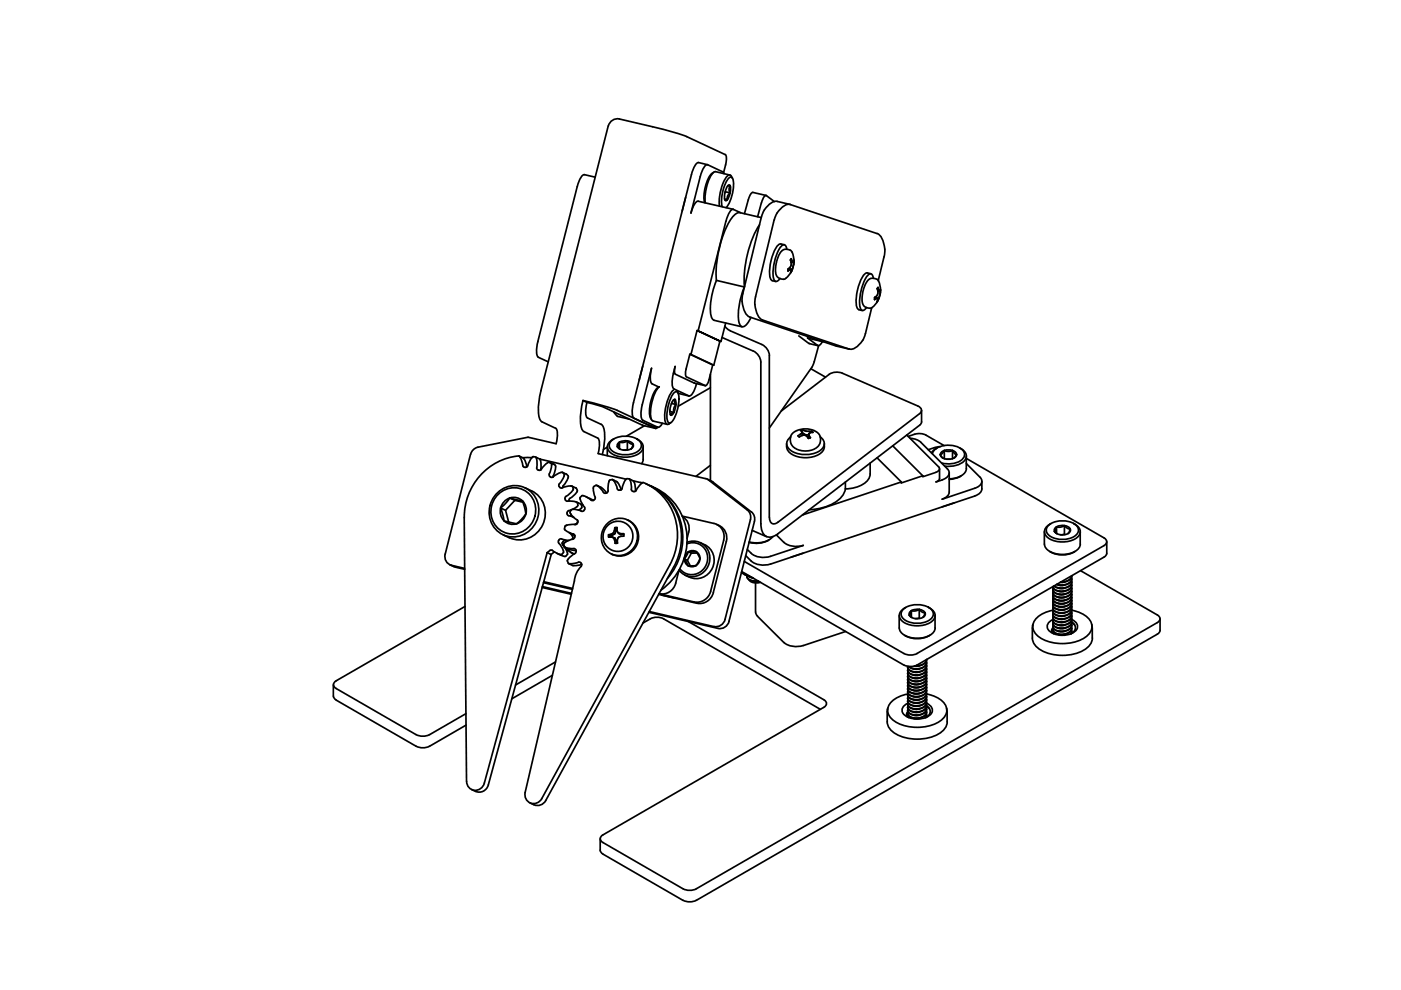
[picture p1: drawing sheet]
<svg xmlns="http://www.w3.org/2000/svg" width="297mm" height="210mm" viewBox="0 0 297 210" stroke-linecap="round" stroke-linejoin="round" font-family="sans-serif">
<!-- layer: Visible -->
<g fill="none" stroke="#000" stroke-width=".36">
<path d="M126.2 37.6l-2.3-.6a2.98 2.98 0 0 0-1.5 2.5l-8.5 33.7a3.2 3.2 0 0 0 .2 2.5l2.1 1M145.6 29l8.2 3.8a2.22 2.22 0 0 1 0 2.2l-.4 1.6M145.6 29l-5.2-1.6-9.1-2.2a2 2 0 0 0-2.3 1.5l-14.3 56.1a9.7 9.7 0 0 0-.1 6.4l3.2 1.6a3.7 3.7 0 0 1 .1 3.3M150 34.9l-1.9-.4a2.98 2.98 0 0 0-1.5 2.5l-12.5 49.2a3.2 3.2 0 0 0 .3 2.5l3.2 1.5 1.9 .4M151.3 36.5a5.2 5.2 0 0 0-1.9 3.8l-.1 1.8 .1 .9M153.2 36.4l-3.1-1.5a1.28 1.28 0 0 0-1.1 1.1l-2.5 9.2 .2-.7a2.48 2.48 0 0 1 1.3-1.8l7.4 1.7M153.2 36.4l.3 .4M154.3 39.4l.4-.2a3.4 3.4 0 0 1-.7 3.3h-.2a3.4 3.4 0 0 1 .5-3.1zM154.3 39.4h.1a.22 .22 0 0 1 .4 0 .22 .22 0 0 1-.2 .4v.6a.69 .69 0 0 1-.3 1l-.1 .4a.3 .3 0 0 1 0 .4 .3 .3 0 0 1-.4 .1h-.2M154.7 37.1l-3-.7a2.84 2.84 0 0 0-1.6 2.3l-.5 2-.1 2.3M155.3 37.8l-.5-.7a1.26 1.26 0 0 0-1.2 1.1 10.3 10.3 0 0 0-1.1 5.5M151.9 59.5l5.9 1.3"/>
<path d="M151.9 59.5a14.6 14.6 0 0 0-1.1 7.5l.3 .7 .3 .2M153.1 43.8a8.2 8.2 0 0 1 1.4-6l.5-.3a2.88 2.88 0 0 1 .4 2.9l-.6 2.2-.8 1.4M153.6 42.2l.6 .1M153.8 40.7l1 .2M157 45.1l-1.5-.7a1.28 1.28 0 0 0-1.1 1.1l-.5 1.4-5.9 23.2M161 47.7a22.8 22.8 0 0 0-3.1 13.1M161.4 46.1l-4.5-1a2.08 2.08 0 0 0-1.8 1.2 22.8 22.8 0 0 0-3.2 13.2M161.4 46l-3.9 16.3a5.4 5.4 0 0 0 1.1 4.7l18.7 6.4 2.8 .6M161.4 43l-.8 2.9M162 44.6l-.6 1.4M162.4 41.4l-2.8-.6a1.64 1.64 0 0 0-.9 1.6l-.9 2.9M162.5 41.5l1.7 1.2"/>
<path d="M162.5 41.5a1.28 1.28 0 0 0-.9 1.1l-.2 .4M163.7 59.5l.8 .2M164.1 46.6l-3.9 16.3a5.4 5.4 0 0 0 1.1 4.8l18.7 6.3a3.1 3.1 0 0 0 2.9-1.8M164.7 45.2l-.5 1.5M166.3 51.9l-.7-.2a1.67 1.67 0 0 0-1.3 1.3 10.1 10.1 0 0 0-1 6l.4 .5M166.8 52.9l-.1-.6-.2-.3-.3-.1a4.9 4.9 0 0 0-2 3.6l-.3 2.1a2.5 2.5 0 0 0 .5 2l.3 .1 .3-.2 .4-.5M167.1 57.4v.1M167.1 57v.5M167.2 56.9l.5 .2M167.5 57.2l-.4 .3M167.5 43.3l-2.7-.6a3.2 3.2 0 0 0-2.8 1.8M167.6 43.4l18.3 6.1"/>
<path d="M167.6 43.4a3 3 0 0 0-2.9 1.8M167.6 57.8h.1M167.7 57.1l.1 .2M167.7 57.1l-.2 .1M167.7 55.6v.8l-.6 .6M167.7 55.6l.4 .1M167.7 54.8l.1 .1M167.8 54.9l-.2 .2 .1 .5M167.8 57.3l-.2 .5M167.8 54.9l.1 .4M167.8 57.5l-.2 .3M167.9 53.4a1.6 1.6 0 0 0-1.7-.5 1.6 1.6 0 0 0-1.1 1.3l-.4 1.2-.3 1.5 .1 1 .2 .7a1.55 1.55 0 0 0 1.9 .4l1.1-1.3 .4-1 .2-1.1"/>
<path d="M167.9 53.4l.3 .8 .1 1.3M167.9 55.3l.2 .4 .2-.1M168.3 56l-.5 1.5M168.3 55.5l-.1 .1M168.3 55.5v-.3v.4M168.3 55.2h.1M168.3 55.6v.4M183.9 57.9l.7 .2M183.9 57.9a1.67 1.67 0 0 0-1.3 1.2 10.1 10.1 0 0 0-.9 6l.4 .5M185.2 59l-.2-.5-.2-.4-.3-.1a4.9 4.9 0 0 0-1.9 3.7l-.3 2a2.5 2.5 0 0 0 .4 2.1h.3l.4-.2 .3-.4M186 49.5a4.2 4.2 0 0 1 1.6 4.1l-1.4 5.9M186.2 59.6a1.57 1.57 0 0 0-1.6-.6 1.57 1.57 0 0 0-1.1 1.3l-.7 2.3v1.1l.2 1a1.54 1.54 0 0 0 1.9 .5 4.7 4.7 0 0 0 1.8-3.3"/>
<path d="M186.3 59.5l.2 .9 .2 1.3M143.1 77.7l-.5 2.2a3.2 3.2 0 0 0 .3 2.5M143.1 77.7l-.1 .9 .2 .7 4 1.9M146.3 75.1l4.8 2.3M146.5 75.2l4.8 2.2M147.8 70.1l5.1 2.3zM147.8 70.1l-1.3 5.1-.2-.1-.8 3.1-.2 1.3 .2 .4 4 1.9a1.33 1.33 0 0 0 .8-1.3l.8-3.1h.2l1.3-5.1M150.6 79.3v22.6M151.4 67.9l5.9 1.4M153.1 71.6l6.6 2.8a2.8 2.8 0 0 1 1.6 2.4v34.3M153.7 69.1l.4 .6 .7 .4 6.7 2.9a2.8 2.8 0 0 1 1.6 2.4M153.9 68.5l-1 3.9"/>
<path d="M157.8 60.9a12.9 12.9 0 0 0-1 7.9l.6 .5a1.82 1.82 0 0 0 1.4-1.2l.4-.8M163.1 75.4v34.3M169.4 71.2l2.1 1.6M171.5 72.8h.1M171.6 72.8l1.8 .5M171.9 78.2l3.1 1.8M172.6 76.7l-.5 1.2-9 12.9M173.6 73.3l-1 3.4M174.4 72.4l-.6 .8h-.5M174.6 72.5l-3.4-.9 2.1 1.6M182.1 65.7l.7 .1M184.8 65.3l-1.3 5.4-.6 1.5"/>
<path d="M185.5 63l.6 .2M185.5 63h.1M185.8 63.3l-.3 .2M185.8 62.8a.48 .48 0 0 0-.3 .7M185.9 64h.1M186 63.2l-.1 .8M186 63.2l-.1 .1M186.1 61.7v.1M186.1 61.8h.4M186.1 61.8l-.2 1M186.2 60.9l-.2 .3 .1 .5M186.2 60.9v.1"/>
<path d="M186.2 61l.1 .4M186.3 63.2l-.4 .8M186.3 61.5l.3 .3M186.5 62.8l-.2 .4M186.6 62.2l-.2 .6M186.7 61.8l-.1 .1M186.7 61.4l-.1 .3M186.7 61.4h.1M186.7 61.4v.4M186.7 61.9l-.1 .3M99.8 96.3l-5.4 21.2a1.9 1.9 0 0 0 1.3 2.4l2.8 .6M110.1 96.7l1 .6"/>
<path d="M111.1 97.3l.6 1.7M111.5 99.1l-.6-.2-.3-1.3-.5-.9a12.6 12.6 0 0 0-11.7 13l.5 56M112.8 97h-1.9M113.1 96.8l-.8 .9-.5 1.2-.3 .2M113.1 96.8l.5 .1M113.6 96.9l.3 1.1-.1 1.4 .2 .2M113.6 96.9l.8 .4M114.4 97.3h.1M114.4 97.3l.2 .3M114.4 97.3l18.3 4.3M114.6 97.6l.1 2M114.7 99.5l-.3 .2-.3-.1"/>
<path d="M116.1 98.1l-1.3 1.4M116.4 98l-.3 .1M116.4 98l1.2 .5 .2 .2v.3M116.5 98l.4 .2M116.9 98.2v.4M117 98.6l-.6 2.1 .3 .5M117.8 99l-.5 2.1M117.9 94.1l-5.9-1.4-10.7 2.1a2.05 2.05 0 0 0-1.5 1.5M123.6 84.9l4.5 1.5M123.6 84.9l4 1 3.3 1.1M123.6 84.9a9.6 9.6 0 0 0-.1 6.4l.3 .2M123.8 91.5l2.9 1.4"/>
<path d="M124.4 85.3l-.1 .8a3.2 3.2 0 0 0 .3 2.5l2.8 1.4a2.47 2.47 0 0 1 .8 2.1l-.1 2-.4 2.3M126.7 92.9a3.8 3.8 0 0 1 .1 3.3M126.8 96.2l22.8 5.3M128.1 86.4l8.2 3.8 2.7 .6M128.8 94.8v1.8M128.8 94.8l-.9 .5M129.7 93.4a4.7 4.7 0 0 1 6.1 .4 1.69 1.69 0 0 1-1.4 2.3 4.6 4.6 0 0 1-5.1-1 1.29 1.29 0 0 1 .4-1.7zM129.9 93.2a1.64 1.64 0 0 0-1.1 1.5 1.64 1.64 0 0 0 1.1 1.6 5.7 5.7 0 0 0 5.9-.4 1.57 1.57 0 0 0-.5-2.7M130.1 87.3l.8 1 2.3 .5M130.2 93.1l-.3 .1M130.9 87l8.1 3.8M131.1 93.9a2.34 2.34 0 0 1 3.1 .3 1.08 1.08 0 0 1-1.2 1.2h-.9a.99 .99 0 0 1-1-.4 .99 .99 0 0 1 0-1.1z"/>
<path d="M131.3 93.7v1.4M133 93.5v1.8M133.1 95.4h-.8M133.8 95.2l.3-.5a.27 .27 0 0 0 .1-.3 .27 .27 0 0 0-.3-.2l-.5-.3a.5 .5 0 0 0-.4-.4 .5 .5 0 0 0-.5 .2l-.6 .1a.54 .54 0 0 0-.6 .1 .54 .54 0 0 0-.2 .5l-.1 .2a.23 .23 0 0 0-.1 .2 .23 .23 0 0 0 .3 .2l.2 .2M135 93.1l.3 .1M136.4 94.8v2.6M136.4 97.4l-.4 .9M136.6 90.3l-3.8 2.2M138.1 89a5.5 5.5 0 0 1 0-4.4l.7-1.7 1-.9a8.9 8.9 0 0 0-1.7 6.8l.4 .5 3 .7M139.4 90.6l-.4 .2M139.7 82.1l-1.4-.7a3.8 3.8 0 0 1-.2-3.3l-2.1 8.5a3.2 3.2 0 0 0 .3 2.5l3.1 1.5M140.4 89.7a1.04 1.04 0 0 1-.9 .9"/>
<path d="M142 87.2l.9 .2M142.3 89.6l-.4 .3M142.4 85.5l.9 .3M142.8 82.7a8.7 8.7 0 0 0-1.7 7l.5 .3 .3-.1M142.9 82.5l3.1 1.4M143 83.2l.6-.1a5.3 5.3 0 0 1-.1 4.3l-.3 .7a2.64 2.64 0 0 1-1.2 1.6l-.2-.1a5.3 5.3 0 0 1 .1-4.3l.5-1.2zM143.1 84.7l-.3 .1M143.1 84.7l-.1 .3 .1 .4a.49 .49 0 0 1-.1 .8l-.2 .7a.73 .73 0 0 1-.5 .9l-.1 .2-.1-.1M143.1 84.7a1.41 1.41 0 0 0-.9 1.4l-.2 1.2 .2 .7a.67 .67 0 0 0 .7-.6M143.1 84.7a3.2 3.2 0 0 1-.2 2.7M143.6 83.1l.1 .2M143.8 83.4l2.3 .6"/>
<path d="M147.2 81.2h.1M147.2 81.2l2.4 .6M147.7 81.4l-.3 .8a3 3 0 0 1-1.1 1.7h-.2M147.7 81.3l-.1 .1M150.6 98.7l-3 2.3M150.6 82.2l-6.8 3.9M165.6 87.2l10.2-7.8a3.1 3.1 0 0 1 2.8-.3l16 7a.93 .93 0 0 1 .7 1.3l-.3 .3M166.8 94.1v.6M167.6 92.6a1.71 1.71 0 0 0-.8 1.8 1.71 1.71 0 0 0 1.3 1.4 5.7 5.7 0 0 0 6.4-.8 1.57 1.57 0 0 0-.6-2.4M168.9 91.3l-.7 .4-.5 .6-.1 .8 .1 .9 .4 .6 .5 .5 .9 .4 1.1 .1 1.1-.1 .9-.3 .8-.5 .4-.6 .2-1.1-.2-.7-.5-.6-.7-.4M169.7 91.3l.3 .2a.39 .39 0 0 1-.3 .6l-.5 .3M169.7 91.3h.1"/>
<path d="M169.7 91.3l.4-.2 .9 .3h1.1M170 92.4l-.5 .2-.3-.2M170.1 92.3l-.2 .1M170.1 91.7v.6M170.1 91.7a1.36 1.36 0 0 0 1.3 .5M170.1 91.7h.1M170.5 92.3l.5 .2M170.5 92.2l-.4 .1M171 92.5l.1 .1M171.1 92.5l.3 .4M171.5 92l-.1 .9 .4-.1M171.5 92l.3 .8"/>
<path d="M171.5 91.9v.1M171.9 91.7l-.3 .2M172.1 91.4l.3 .3M172.4 91.7h-.5M172.6 91.3a4.7 4.7 0 0 0-3.6 0M174.8 94.1a2.27 2.27 0 0 1-1.8 2.5 5.7 5.7 0 0 1-5.9-1l-.3-.9M184.5 98.2v2.3a3.3 3.3 0 0 1-2.6 2.7l-2.7 .5M185.9 97.1l5.2 5.1v.2l4.5-1.5v.2l2.8-.9M189.3 94.5l6.3 6.4M192.3 92.2l6.7 6.8a.6 .6 0 0 1-.2 1l-.3 .1M192.6 92.5a4 4 0 0 1 3.7-.2l3.9 2.2M193 92.9l1 .2 .9 .4 6 5.9a1.22 1.22 0 0 1-.5 2.1l-1.9 .7a.91 .91 0 0 0 .7-.8v-2"/>
<path d="M195 90.2l-30.1 23a2.1 2.1 0 0 1-3 .1l-.5-1.3-.1-1M195 87.7l-30.1 23a1.06 1.06 0 0 1-1.3 .2 1.06 1.06 0 0 1-.5-1.2M195.4 87v2.5l-.4 .6M197.7 96.2a3 3 0 0 1 3.3-1.8 3.3 3.3 0 0 1 3.5 1.8 2.07 2.07 0 0 1-1.9 1.9l-1.7 .3-1.2-.2M198.6 95l-1.1 1M199.3 94.7l-2.5 .6M199.3 96.4l.6 .7M199.3 96.4l.6-.4a.46 .46 0 0 1 .3-.4 .46 .46 0 0 1 .5 .1h.7a.65 .65 0 0 1 1 .5l.1 .1a.26 .26 0 0 1 .3 .2 .26 .26 0 0 1-.2 .3l-.4 .3M199.4 96.4a1.92 1.92 0 0 0 2.6 .8M200.2 95.5v1.8M200.7 97.4h.8M202 95.5v1.8"/>
<path d="M202 95.5a2.27 2.27 0 0 0-2.6 .6v.3M202 95.5a.87 .87 0 0 1 .8 .9 .87 .87 0 0 1-.8 .8M203.5 95l.3 .2M203.8 95.1a1.67 1.67 0 0 1 1.1 1.7 1.67 1.67 0 0 1-1.3 1.6l-1.9 .5-1.4-.1M204.9 98.3l2.9 2.9a1.22 1.22 0 0 1-.5 2l-7.5 2.6a1.93 1.93 0 0 0 1.5-1.5M204.9 97.2l29.2 16.8a.86 .86 0 0 1 .5 .9 .86 .86 0 0 1-.5 .8M204.9 96.7v2.6M204.9 99.3a2.83 2.83 0 0 1-2.8 2.2h-.8M95.4 119.8l.8 .3M105.5 105a4.7 4.7 0 0 1 6.5-.5 4.7 4.7 0 0 1 .7 6.5 4.7 4.7 0 0 1-6.7 1.4 4.7 4.7 0 0 1-1.1-6.8zM105.7 104.3a5.2 5.2 0 0 1 6.9 0 5.2 5.2 0 0 1 .8 6.9 5.2 5.2 0 0 1-7.4 1.8 5.2 5.2 0 0 1-1.4-7.4zM106.1 107.7l1.1 .5"/>
<path d="M106.9 106.4a2.79 2.79 0 0 1 4.3 .3 2.79 2.79 0 0 1-1.2 4.2 2.76 2.76 0 0 1-3.5-.9 2.76 2.76 0 0 1 .4-3.6zM108.1 105.6l2.7 .6M108.1 105.6l-1.6 1.8a.63 .63 0 0 0-.1 1.1l.3 1.2a.76 .76 0 0 0 1 .9l1 .3a1.09 1.09 0 0 0 1.6-.5l.6-.7a1.8 1.8 0 0 0 .3-2.2l-.4-1.3M108.1 105.6l1.1 .5M110.9 106.5l-1.7-.4-2 2.1 .6 2.5M111.3 103.4a5.6 5.6 0 0 1 4.3 5.3 5.5 5.5 0 0 1-7.6 5.3l-1.4-.6M116.9 117.6l-.9-.4-13.3 48.9a1.9 1.9 0 0 1-2.1 1.5 1.9 1.9 0 0 1-1.7-1.9M116.9 117.6l-13.4 48.8a1.98 1.98 0 0 1-2.7 1.4M117.1 116.7l.9 .6 .9 .3 .6-.4M117.1 116.7l-.3-.1-.8 .6M117.3 101.1h-.6M117.6 117l-.7 .5"/>
<path d="M118 117.3l.9 .4M118.5 115.2l1 1.6M118.5 103.1l.5 .4 1.3-.4 .8-.1 .2 .2M118.9 117.7l.7 .3M119.2 115.1l.3 .6M119.2 100.1l.9 .5M119.3 100.2l-1.1 .3-.9 .6M119.3 100.2l.4 .4-.1 .3M119.4 116.8v.4M119.5 115.9l.3 .2M119.6 100.9l-1.1 1.9v.3M119.7 116l1.3 .6 1.1 .1"/>
<path d="M119.7 112.1l.2 .3M119.7 116l.6 1.2M119.7 115.1l-.2 .2 .1 .5M119.8 116.1l1.1 .9 .8 .5M119.8 116.1l2.1 .2 .2 .3M119.9 106l.4 .3M119.9 112.4l1.7 .8M120.1 100.6l.4 .4-.1 .3M120.2 114.8a.62 .62 0 0 0-.9 .1 .62 .62 0 0 0 .3 .9M120.2 111.4h-.2M120.2 108.7v.2M120.2 108.9a1.07 1.07 0 0 0 1.2 .7l.2 .1"/>
<path d="M120.3 106.3h1.1l.8 .2 .2 .1 .1 .5M120.3 117.2v.4M120.3 118.9l.2 .5M120.3 117.5l-.4 .5h-.3M120.5 101.3l-1.2 2.1M120.5 119.4l.1 .1h1l1.3-.3 .4 .4M120.6 119.5l.9 .4 1.8-.2M120.6 108.3l-.4 .4M120.6 114.6l-1.6-.3a.6 .6 0 0 0-.5 .8M120.7 112.9l.6 .7M120.7 113l.9 .3M121.1 109.1v.2"/>
<path d="M121.1 109.3v.2M121.1 109.1h.1M121.1 108.1l-.3 .6 .6 .8 1.1 .8-.1 .6M121.2 103.1l1 .4M121.3 113.6l.2 .4M121.4 103.1l.2 .5M121.4 108l1.9 .4M121.5 108l-.9 .3M121.5 114l-.2 .4M121.5 114.3l-1.8 .7M121.5 103.6v.2l-.6 .7-1 .9v.6M121.6 113.2l.3 .4"/>
<path d="M121.6 109.7h.1M121.8 113.4l-.2-.1 .3 .3M121.9 113.6l-.1 .5-.3 .2M122.1 116.6l.1 .2M122.1 116.9v.3l-1.1 .8-.6 .6-.1 .3M122.2 103.5l.2 .5M122.3 106.5l1 .6M122.4 104l-.6 .9-1.1 .9v.4M122.4 110.9l-.2 .3h-1.4l-.9 .3-.2 .6M122.5 110.4l-.2 .6-.5 .2M122.5 107.2l-.2 .3-.9 .5M123.3 108.4h.1"/>
<path d="M123.3 119.6v.3l-1.1 1.6-.4 1.7M123.4 105.1l.7 .1 1.2 .9a.61 .61 0 0 0 .9-.7M123.4 107.5l-.7 .7M123.4 105.1l-.5 .5 .4 1 .6 .9M123.5 107h-.2l.1 .5M123.9 107.5a.61 .61 0 0 1-.6 .9M124.2 105.3l.9 .4M125.1 105.7l.7 .4M125.9 103.2v1.1l.3 1.1M125.9 103.1l.5-.2 .2 .1 .7 .5 .6 .9a.58 .58 0 0 0 .6 .1 .58 .58 0 0 0 .4-.5M126.5 102.9l1.3 .7 .8 .9M128.8 111a3.8 3.8 0 0 1 5.5 .2 3.8 3.8 0 0 1-.4 5.5 3.8 3.8 0 0 1-5.5-.2 3.8 3.8 0 0 1 .4-5.5z"/>
<path d="M129.3 113.6v.3M129.3 113.5l-.1 .1M129.3 101.8l-.2 .2-.2 .9v1.2M129.5 113.3l-.4 .1-.1 .2 .1 .3h.4M129.5 113.8l.5 .2M129.6 113.8l.3 .1M129.6 117.5l.3 .1M129.8 101.7l.7 .8 .5 1.3 .5 .1M129.8 101.7l-.5 .1M129.9 113.5h-.6M129.9 113.9l.5 .2 .2 .5M129.9 101.7l.9 .4 .5 .8 .4 1"/>
<path d="M130 114l.3 .5 .1 .7M130.3 113.3l-.4 .2M130.3 111.9a1.33 1.33 0 0 1-.8 1.4M130.4 111.9h.4M130.4 111.9h-.1M130.4 115.2h.1M130.4 113.1l-.1 .1M130.6 112.5l-.2 .6M130.6 112v.6M130.6 114.6l.1 .6M130.8 112.5a.83 .83 0 0 0 .8 .6l.6 .1v.5h-.5M130.8 112h-.2"/>
<path d="M130.8 111.9v.6M130.9 114.5v.7h-.4M131 112.9l.2 .2M131.2 113.9l-.3 .5M131.2 113.1l.1 .1M131.3 113.2l.9 .1M131.6 113.7l-.4 .2M131.9 103.6l-.4 .3M132.9 101.5l-.7 .9-.3 1.2M132.9 101.5h.5M133 110.2l.2 .1M133.3 110.3a4 4 0 0 1 1.7 5.3 4 4 0 0 1-5.1 2"/>
<path d="M133.4 101.6l.3 .6 .2 1.5a.56 .56 0 0 0 .4 .5 .56 .56 0 0 0 .6-.2l.6-1 .9-.7M133.5 101.6l.9 .5 .3 .9v1.2M134.3 102l1.8 .4M134.7 104.1v.1M136.4 102.3a12.3 12.3 0 0 1 5.6 17.5l-27.1 49.5a1.88 1.88 0 0 1-2.4 1 1.88 1.88 0 0 1-1.1-2.3l10.4-44.8M136.9 102.5l.8 .4M137.7 102.9a12.3 12.3 0 0 1 5.2 17.3l-27.2 49.5M137.9 103a12.5 12.5 0 0 1 3.6 19.6M138 103.1l.9 .4M138.9 103.5a12.6 12.6 0 0 1 2.1 20.9l-.8 .7M144.6 109.4l6.8 1.6a2.85 2.85 0 0 1 2 3.5l-2.7 10.9M144.7 109.5a2.89 2.89 0 0 1 1.3 3.3l-.3 1.4"/>
<path d="M145.1 118.5l.6 .3M145.2 118.1a1.62 1.62 0 0 0 .5 1.7 1.62 1.62 0 0 0 1.9 .1M145.2 118a1.64 1.64 0 0 1 1.8-1.2 1.64 1.64 0 0 1 1.4 1.6M145.6 115.3a3.3 3.3 0 0 1 4.4 2.4 3.3 3.3 0 0 1-2.9 4.1 3.1 3.1 0 0 1-3-1.2M145.7 115a3.7 3.7 0 0 1 4.5 1.9 3.7 3.7 0 0 1-1.4 4.7 3.5 3.5 0 0 1-4.8-.7l-.7 2.7M145.9 117l.7 .3M147.8 117.3h-1.2l-.9 1.5 .7 1.2M148.4 118.4l-.8 1.5M148.4 118.4l-.5-.9a.95 .95 0 0 0-1.3-.5h-.1a.6 .6 0 0 0-.8 .6l-.2 .4a.56 .56 0 0 0-.4 .5 .56 .56 0 0 0 .3 .5l.3 .6a.76 .76 0 0 0 1.1 .4l.8-.1M148.4 118.4l-.3 1-.5 .5M148.5 115.1a3.8 3.8 0 0 1 2.7 4.9 3.8 3.8 0 0 1-5 2.4M149.6 101.5l.7 .3 8.1 6.3a1.9 1.9 0 0 1 .7 2.1l-5.4 21.2a1.98 1.98 0 0 1-2.3 1.4l-13.7-3.1"/>
<path d="M150 101.6l1.2 .6 8.1 6.3M151.9 111.2a2.96 2.96 0 0 1 2.1 3.6l-2.8 10.8M157.8 119l33.8 19.6 1.5 .3 1.4-.3M158.1 117.8l1.2 1.2M159.3 119a4.3 4.3 0 0 0 4.1 .6M159.3 108.5a1.94 1.94 0 0 1 .7 2l-5.4 21.2a1.97 1.97 0 0 1-2.4 1.5l-14.6-3.4M159.5 112.5l3 1.3M163 114.5a5.2 5.2 0 0 1-4.2 .5M163.9 113.8a5.1 5.1 0 0 1-5.1 1.1M164.6 113.4a5.1 5.1 0 0 0 3.8 2.4l1.9-.2M170.3 115.6l-6.9 2.4a4.3 4.3 0 0 1-5-1.5M170.3 109.1l-.1 .1"/>
<path d="M179.2 102.2v1.5M179.2 103.6a5.1 5.1 0 0 1-3.3 3.5 12.6 12.6 0 0 1-4.4 1M191.1 102.2l-20.8 6.9M201.3 100.3v4M203.8 100.9l-1.1 .5-1.4 .2M208.2 102v1.7a1.75 1.75 0 0 1-1.5 1.5l-43.3 14.4M221.4 112.7v2.7M221.4 115.4a2.9 2.9 0 0 0 3 2.1 4.6 4.6 0 0 0 4.5-1.6l.1-.5M222.3 111.4a4.7 4.7 0 0 1 6.2 .4 1.69 1.69 0 0 1-1.5 2.3 4.6 4.6 0 0 1-5-1.1 1.29 1.29 0 0 1 .3-1.6zM222.5 116.9l.3 .2M222.6 111.2a1.64 1.64 0 0 0-1.1 1.5 1.64 1.64 0 0 0 1.1 1.6 5.7 5.7 0 0 0 5.9-.4 1.57 1.57 0 0 0-.6-2.7M222.8 111l-.3 .2"/>
<path d="M223.7 111.9a2.34 2.34 0 0 1 3.2 .2 1.08 1.08 0 0 1-1.2 1.3h-.9a.99 .99 0 0 1-1-.4 .99 .99 0 0 1-.1-1.1zM224 111.7v1.4M225.7 111.5v1.8M225.8 113.4h-.9M226.4 113.1l.4-.5a.29 .29 0 0 0 .1-.4 .29 .29 0 0 0-.4-.1l-.4-.3a.52 .52 0 0 0-.9-.1l-.7 .1a.41 .41 0 0 0-.4-.1 .41 .41 0 0 0-.2 .5l-.2 .3a.25 .25 0 0 0-.1 .3 .25 .25 0 0 0 .2 .2l.3 .2M227.6 111l.3 .2M227.9 116.9a5.2 5.2 0 0 1-5.1 .2M229 112.7v2.7M234.1 115.7l-39.7 22.8M234.7 114.9l-.1 2.6-.5 .6-39.7 22.9M96.2 120.1l2.3 .6M98.6 128.6l-27.3 15.7a.86 .86 0 0 0-.6 .9 .86 .86 0 0 0 .6 .8l16.9 9.8 .9 .3h1.1l.9-.3 7.7-4.5"/>
<path d="M115 124.6l6.1 1.4M115 124.4l6.2 1.4M115.2 123.5l6.1 1.5M115.3 123.3l6.1 1.5M139.7 126l3.4 .8M140.7 131.2l33.2 19.2M140.7 131.2l-1.4-.3a4.7 4.7 0 0 0-3 1.2M143.3 123.6a3 3 0 0 1-3.5 2.3M145.2 122l1 .4M145.9 131.8l28.8 16.5a.86 .86 0 0 1 .5 .9 .86 .86 0 0 1-.5 .8l-46.9 27M150.7 125.4a3 3 0 0 1-3.5 2.2l-7.5-1.7M151.3 125.6a3 3 0 0 1-3.6 2.3l-7.4-1.7"/>
<path d="M157.2 121.4l.9 .5v-.3M157.2 121.2l34.4 19.8 1.5 .3 1.4-.3M158.1 121.9l.8 .2M158.4 122.2a1.77 1.77 0 0 0 2.3 1h.1M158.4 122a1.43 1.43 0 0 0 1.8 1.2l.5-.1M158.6 122l.3 .3 .8 .3M158.6 122.1l.9 .3M158.8 122.9l.3 .4 .6 .2h1.5M159.5 123.2h1.3M159.5 122.5l.2 .1M160.2 123.6v6.2M160.2 129.8l.4 .9 5.6 5.5a4.3 4.3 0 0 0 4.1 .7l9-3"/>
<path d="M190.6 130.5l.1 2.6a2.9 2.9 0 0 0 2.9 2.2 4.6 4.6 0 0 0 4.6-1.7l.1-.5M191.6 129.1a4.7 4.7 0 0 1 6.1 .4 1.69 1.69 0 0 1-1.4 2.4 4.6 4.6 0 0 1-5.1-1.1 1.29 1.29 0 0 1 .4-1.7zM191.8 134.7a5.4 5.4 0 0 0 5.3 0M192 128.8a1.7 1.7 0 0 0-1.3 1.5 1.7 1.7 0 0 0 1.1 1.7 5.7 5.7 0 0 0 5.9-.4 1.57 1.57 0 0 0-.5-2.7M192.8 130.4l.5 .5M192.8 130.4l.3-.4a.39 .39 0 0 1 .1-.5 .39 .39 0 0 1 .5 .1l.7-.1a.53 .53 0 0 1 .9 .1l.4 .3a.31 .31 0 0 1 .4 .1 .31 .31 0 0 1-.1 .4l-.3 .5M192.8 130.4a2.32 2.32 0 0 0 2.9 .5M193.2 129.5v1.4M193.2 129.5a.76 .76 0 0 0-.4 .9M194.9 129.2v1.9M194.9 129.2h-.9l-.8 .3M194.9 129.2a.99 .99 0 0 1 1 .4 .99 .99 0 0 1 .1 1.1l-.3 .2"/>
<path d="M195 131.1l-.8 .1M196.9 128.8l.2 .1M198.2 130.5v2.7M219 132.4l-.1 .7a4.8 4.8 0 0 0 .9 4 9.2 9.2 0 0 0 10.9 0l.8-1.2 .1-.6M223.2 132.2l.2 .5 .4 .3 1.5 .3 1.5-.5 .3-.4 .1-.5 .6 .6 .2 .7-.3 .7-.6 .4M223.3 133.1l-.3 .7 .4 .6M223.3 129.4a5.3 5.3 0 0 0-4.3 2.8 2.87 2.87 0 0 0 1.8 3.2 9.6 9.6 0 0 0 9.5-.4 2.5 2.5 0 0 0 .1-4.3 7.1 7.1 0 0 0-3.2-1.3M223.3 131.3a1.52 1.52 0 0 0-1.3 1.6 1.52 1.52 0 0 0 1.4 1.4 4.5 4.5 0 0 0 4.9-.9 1.49 1.49 0 0 0-1.1-2.1M223.3 133.9l-.1 .2M224.4 132.5h1.4M224.4 131.9h1.4M224.4 131.2h1.4"/>
<path d="M224.4 130.6h1.4M224.4 129.9h1.4M224.4 128h1.4M224.4 127.3h1.4M224.4 126.7h1.4M224.4 126h1.4M224.4 125.3h1.4M225 123.4l1-.2 .7-.3 .4-.4 .1-.4a1.94 1.94 0 0 1-2.4 1.4M225.8 134.5h-1.4M225.8 133.8l-1.4 .1M225.8 133.2h-1.4M225.8 129.3h-1.4"/>
<path d="M225.8 128.6h-1.4M225.8 124.7h-1.4M225.8 124l-1.4 .1M225.8 123.4l-1 .1M227.2 133.5v.5l-.2 .4M227.2 132.9a1.56 1.56 0 0 1-1.8 1.6l-1.2-.1a.94 .94 0 0 1-.9-1.2M227.2 132.2a1.53 1.53 0 0 1-1.8 1.6l-1.2-.1a.92 .92 0 0 1-.9-1.2M227.2 131.6a1.53 1.53 0 0 1-1.8 1.6l-.9-.1a1.04 1.04 0 0 1-1.2-1.2M227.2 130.9a1.53 1.53 0 0 1-1.8 1.6l-1.1-.1a.95 .95 0 0 1-1-1.2M227.2 130.3a1.56 1.56 0 0 1-1.8 1.6l-1.1-.1a.95 .95 0 0 1-1-1.2M227.2 129.6a1.58 1.58 0 0 1-1.9 1.6l-1.1-.1a.92 .92 0 0 1-.9-1.2M227.2 129a1.58 1.58 0 0 1-1.9 1.5l-1.1-.1a.92 .92 0 0 1-.9-1.1"/>
<path d="M227.2 128.3a1.58 1.58 0 0 1-1.9 1.6l-1.1-.1a.94 .94 0 0 1-.9-1.2M227.2 127.6a1.53 1.53 0 0 1-1.8 1.6h-1.2a.92 .92 0 0 1-.9-1.2M227.2 127a1.53 1.53 0 0 1-1.8 1.6h-.9a1.04 1.04 0 0 1-1.2-1.3M227.2 126.3a1.53 1.53 0 0 1-1.8 1.6l-1.2-.1a.92 .92 0 0 1-.9-1.1M227.2 125.7a1.56 1.56 0 0 1-1.8 1.6l-1.1-.1a.95 .95 0 0 1-1-1.2M227.2 125a1.56 1.56 0 0 1-1.8 1.6l-1.1-.1a.95 .95 0 0 1-1-1.1M227.2 124.4a1.58 1.58 0 0 1-1.9 1.6l-1.1-.1a.92 .92 0 0 1-.9-1.2M227.2 123.7v.2a1.76 1.76 0 0 1-2.1 1.4l-1.2-.2-.5-.3-.2-.4 .2 .4 .5 .4 .7 .2h.8l1.4-.5 .3-.4 .1-.5M227.2 123.1v.4l-.2 .4-.9 .6-1.4 .2-1.2-.5M227.2 122.4l-.1 .8-.6 .5-1.2 .3-1.2-.1M227.2 133.8l-.1 .5M227.2 133.2l-.1 .5-.4 .4-1.5 .5-1.5-.4-.4-.3-.1-.4"/>
<path d="M227.2 132.5l-.1 .5-.4 .4-.7 .4-.8 .1-1.4-.2-.4-.4-.2-.5M227.2 131.2l-.1 .5-.3 .4-1.5 .5-1.5-.3-.4-.3-.2-.5M227.2 130.5l-.1 .6-.3 .3-.7 .4-.8 .1-1.4-.2-.5-.3-.2-.5M227.2 129.9l-.1 .5-.3 .4-.7 .3-.8 .2-1.4-.2-.5-.3-.2-.6M227.2 129.2l-.1 .5-.3 .4-1.4 .5-1.5-.2-.5-.3-.2-.5M227.2 128.6l-.1 .5-.4 .4-1.5 .5-1.5-.3-.4-.4-.1-.4M227.2 127.9l-.1 .5-.4 .5-.7 .3-.8 .1-1.4-.3-.4-.3-.2-.4M227.2 127.3l-.1 .5-.4 .4-.7 .4-.8 .1-1.4-.3-.4-.3-.2-.5M227.2 126.6l-.1 .5-.3 .4-1.5 .5-1.5-.2-.4-.4-.2-.4M227.2 126l-.1 .5-.3 .4-.7 .3-.8 .2-1.4-.2-.5-.4-.2-.5M227.2 125.3l-.1 .5-.3 .4-.7 .4-.8 .1-1.4-.2-.5-.3-.2-.6M227.2 124.7l-.1 .5-.3 .4-1.4 .5-1.5-.3-.5-.3-.2-.5"/>
<path d="M227.2 123.4l-.1 .5-.3 .3-1.2 .5h-1.2l-.9-.4M227.2 122.7l-.2 .7-.7 .5-1 .2-1.3-.2M227.2 132l.7 .5M229.1 121l16.3 9.4a.86 .86 0 0 1 .6 .8 .86 .86 0 0 1-.6 .8l-98.2 56.6-1.5 .1-.9-.3-17-9.8a.86 .86 0 0 1-.5-.8 .86 .86 0 0 1 .5-.8M231.5 132.4l.1 2.9M246 133.6l-.2 .5-.4 .4-97.8 56.4-1.4 .3-1.4-.3-17-9.8M246 131.2v2.5M70.7 145.2v2.4M70.7 147.6l.1 .4 .5 .4 16.9 9.8 .9 .3h1.1l.9-.3 7.7-4.5M117.1 143.2l-8.6 5M117.8 140.3l-8.5 4.9M188.2 150.1l-.1 .8a4.8 4.8 0 0 0 .9 4 9.2 9.2 0 0 0 11 0l.7-1.2 .1-.7"/>
<path d="M192.4 149.9l.2 .6 .5 .3 1.4 .2 .8-.1 .8-.4 .2-.4 .1-.5 .6 .6 .2 .7-.3 .8-.6 .4 .1-.1M192.5 150.9l-.3 .7 .5 .6M192.5 147.1a5.3 5.3 0 0 0-4.2 2.9 2.87 2.87 0 0 0 1.7 3.2 9.6 9.6 0 0 0 9.5-.5 2.5 2.5 0 0 0 .1-4.2 7.1 7.1 0 0 0-3.1-1.4M192.5 149.1a1.52 1.52 0 0 0-1.3 1.5 1.52 1.52 0 0 0 1.4 1.5 4.5 4.5 0 0 0 4.9-.9 1.49 1.49 0 0 0-1-2.1M192.5 151.6l-.1 .3M193.6 152.3h1.4M193.6 151.6h1.4M193.6 151h1.4M193.6 150.3h1.4M193.6 149.6h1.4M193.6 147.7h1.4M193.6 147h1.4"/>
<path d="M193.6 146.4h1.4M193.6 145.7h1.4M193.6 145.1h1.4M193.6 142.5h1.4M193.6 141.8h1.4M194.2 141.2l1.5-.4a1.18 1.18 0 0 0 .7-1 2.01 2.01 0 0 1-2.4 1.4M195 149h-1.4M195 148.3l-1.4 .1M195 144.4h-1.4M195 143.8h-1.4M195 143.1h-1.4M195 141.2h-1.1"/>
<path d="M196.4 151.3v.5l-.2 .4M196.4 150.6a1.53 1.53 0 0 1-1.8 1.6h-1.1a.95 .95 0 0 1-1-1.2M196.4 150a1.56 1.56 0 0 1-1.8 1.6l-1.1-.1a.95 .95 0 0 1-1-1.2M196.4 149.3a1.56 1.56 0 0 1-1.8 1.6l-1.1-.1a.95 .95 0 0 1-1-1.1M196.4 148.7a1.58 1.58 0 0 1-1.9 1.6l-1.2-.2a.82 .82 0 0 1-.8-1.1M196.4 148a1.58 1.58 0 0 1-1.9 1.6l-1.3-.1a.85 .85 0 0 1-.7-1.1M196.4 147.4a1.53 1.53 0 0 1-1.8 1.6l-1.3-.2a.87 .87 0 0 1-.8-1.1M196.4 146.7a1.53 1.53 0 0 1-1.8 1.6l-1.3-.1a.86 .86 0 0 1-.8-1.1M196.4 146.1a1.53 1.53 0 0 1-1.8 1.6l-1.3-.2a.88 .88 0 0 1-.8-1.1M196.4 145.4a1.56 1.56 0 0 1-1.8 1.6l-1.1-.1a.95 .95 0 0 1-1-1.2M196.4 144.8a1.56 1.56 0 0 1-1.8 1.6l-1.1-.1a.95 .95 0 0 1-1-1.2M196.4 144.1a1.58 1.58 0 0 1-1.9 1.6l-1.2-.2a.82 .82 0 0 1-.8-1.1"/>
<path d="M196.4 143.5a1.58 1.58 0 0 1-1.9 1.5l-1.2-.1a.85 .85 0 0 1-.8-1.1M196.4 142.8a1.56 1.56 0 0 1-1.8 1.6l-1.3-.1a.87 .87 0 0 1-.8-1.2M196.4 142.1a1.53 1.53 0 0 1-1.8 1.6l-1.3-.1a.87 .87 0 0 1-.8-1.1M196.4 141.5a1.53 1.53 0 0 1-1.8 1.6l-1.3-.1a.88 .88 0 0 1-.8-1.2M196.4 140.8a1.59 1.59 0 0 1-1.9 1.6l-1.1-.1a.99 .99 0 0 1-.9-1M196.4 140.2v.5l-.2 .4-1 .6-1.4 .1-1.1-.5M196.4 151.6l-.1 .5M196.4 150.9l-.1 .5-.3 .4-1.5 .5-1.5-.2-.4-.4-.2-.5M196.4 150.3l-.1 .5-.3 .4-.7 .3-.8 .2-1.4-.2-.5-.4-.2-.5M196.4 149l-.1 .5-.2 .3-1.5 .6-1.5-.3-.5-.3-.2-.5M196.4 148.3l-.1 .5-.4 .5-1.3 .4h-.7l-.8-.2-.5-.4-.2-.5M196.4 147.7l-.1 .5-.4 .4-1.4 .5-1.5-.3-.4-.3-.2-.5"/>
<path d="M196.4 147l-.1 .5-.4 .4-.7 .4-.7 .1-1.5-.2-.4-.4-.2-.5M196.4 146.4l-.1 .5-.3 .3-1.5 .6-1.5-.3-.4-.3-.2-.5M196.4 145.7l-.1 .5-.3 .4-.7 .4-.8 .1-1.5-.3-.5-.4-.1-.4M196.4 145l-.1 .6-.2 .3-.8 .4-.8 .1-1.4-.2-.5-.3-.2-.5M196.4 144.4l-.1 .5-.2 .3-1.5 .6-1.5-.2-.5-.3-.2-.6M196.4 143.7l-.1 .5-.4 .5-1.3 .4h-.7l-.8-.2-.5-.3-.2-.5M196.4 143.1l-.1 .5-.4 .4-1.4 .5-1.5-.3-.4-.3-.2-.5M196.4 142.4l-.1 .5-.4 .5-.7 .3-.7 .1-1.5-.2-.4-.4-.2-.4M196.4 141.8l-.1 .5-.3 .4-1.5 .5-1.5-.3-.4-.3-.2-.5M196.4 141.1l-.1 .5-.3 .4-.7 .4-.8 .1-1.5-.2-.5-.4-.1-.5M196.4 140.5l-.1 .5-.2 .3-1.2 .5h-1.4l-.9-.5M196.4 149.8l.7 .5"/>
<path d="M200.7 150.1l.1 2.9M100 167.4l.8 .4M115.7 169.7a1.94 1.94 0 0 1-2.5 .9l-.8-.4M127.3 177.8v2.7l.5 .6"/>
<circle cx="131" cy="113.7" r="3.2"/>
</g>
<g fill="#000">
<circle cx="117.3" cy="98.4" r=".18"/>
<circle cx="129.2" cy="113.9" r=".18"/>
</g>
</svg>
